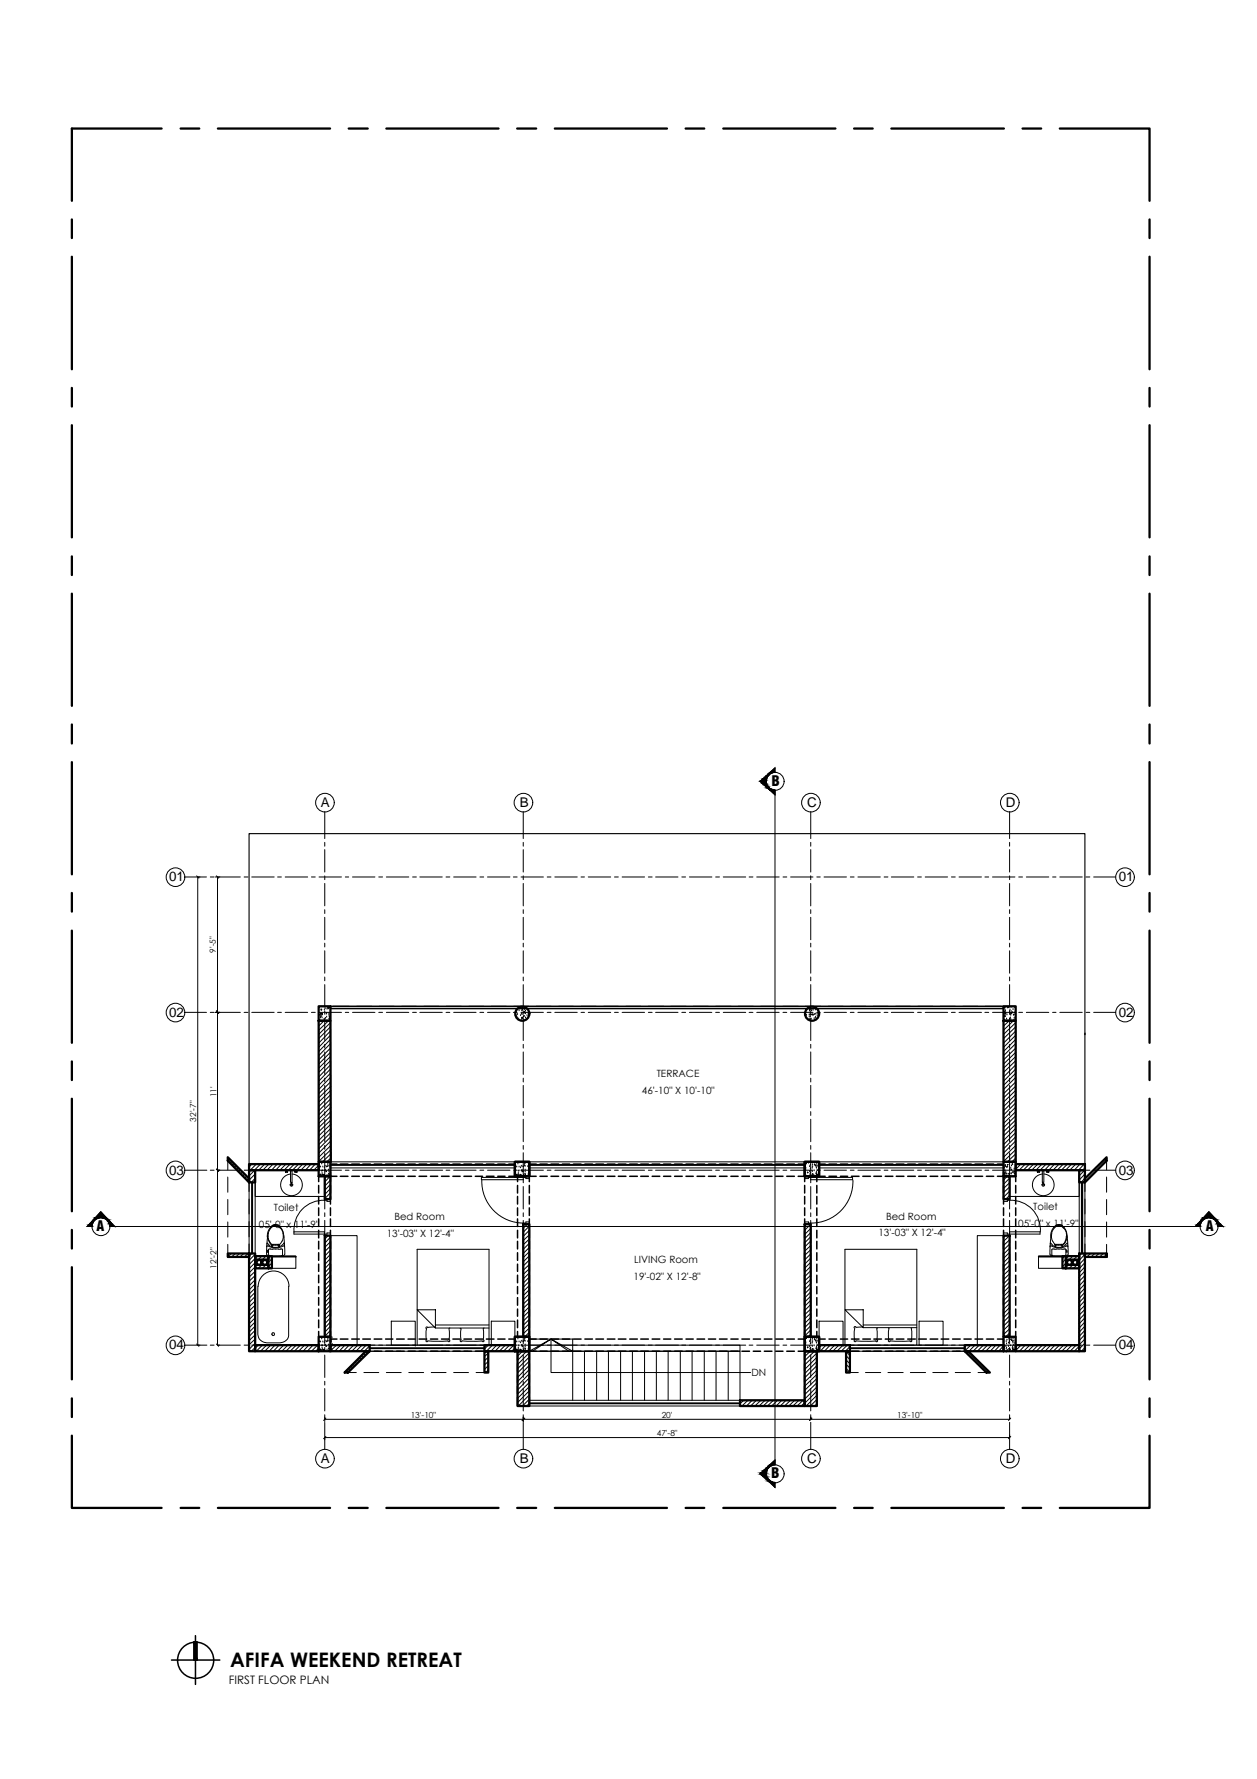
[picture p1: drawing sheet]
<svg xmlns="http://www.w3.org/2000/svg" width="210mm" height="297mm" viewBox="0 0 210 297" stroke-linecap="round" stroke-linejoin="round" font-family="sans-serif">
<defs><g id="words">
<text font-size="3.3" x="38.4" y="278.3">AFIFA WEEKEND RETREAT</text>
<g font-size="2.4">
<text x="128.8" y="131.2">B</text>
<text x="16.1" y="205.5">A</text>
<text x="201.4" y="205.5">A</text>
<text x="128.8" y="246.8">B</text>
</g>
<g font-size="2.2">
<text x="53.6" y="134.7">A</text>
<text x="86.8" y="134.7">B</text>
<text x="134.8" y="134.7">C</text>
<text x="168" y="134.7">D</text>
<text x="28.3" y="147.1">01</text>
<text x="186.8" y="147.1">01</text>
<text x="28.3" y="169.7">02</text>
<text x="186.8" y="169.7">02</text>
<text x="28.3" y="196.2">03</text>
<text x="186.8" y="196.2">03</text>
<text x="28.3" y="225.3">04</text>
<text x="186.8" y="225.3">04</text>
<text x="53.6" y="244.2">A</text>
<text x="86.8" y="244.2">B</text>
<text x="134.8" y="244.2">C</text>
<text x="168" y="244.2">D</text>
</g>
<text font-size="1.9" x="38.2" y="281.1">FIRST FLOOR PLAN</text>
<g font-size="1.7">
<text x="109.7" y="179.8">TERRACE</text>
<text x="107.2" y="182.6">46'-10&quot; X 10'-10&quot;</text>
<text x="45.7" y="202.2">Toilet</text>
<text x="65.8" y="203.7">Bed Room</text>
<text x="148" y="203.6">Bed Room</text>
<text x="172.5" y="202.1">Toilet</text>
<text x="43.2" y="205">05'-0&quot; x 11'-9&quot;</text>
<text x="64.6" y="206.5">13'-03&quot; X 12'-4&quot;</text>
<text x="146.7" y="206.4">13'-03&quot; X 12'-4&quot;</text>
<text x="170" y="204.9">05'-0&quot; x 11'-9&quot;</text>
<text x="105.8" y="213.7">19'-02&quot; X 12'-8&quot;</text>
<text x="105.9" y="210.9">LIVING Room</text>
<text x="125.5" y="229.8">DN</text>
</g>
<g font-size="1.4">
<text x="36.1" y="159.1" transform="rotate(-90 36.1 159.1)">9'-5&quot;</text>
<text x="36.1" y="183.2" transform="rotate(-90 36.1 183.2)">11'</text>
<text x="32.8" y="187.3" transform="rotate(-90 32.8 187.3)">32'-7&quot;</text>
<text x="36.1" y="211.8" transform="rotate(-90 36.1 211.8)">12'-2&quot;</text>
<text x="68.6" y="236.7">13'-10&quot;</text>
<text x="109.7" y="239.8">47'-8&quot;</text>
<text x="110.5" y="236.7">20'</text>
<text x="149.8" y="236.7">13'-10&quot;</text>
</g>
</g></defs>
<!-- layer: pln-SITE LINE -->
<g fill="none" stroke="#000" stroke-width=".38">
<path d="M12 36.6v3.2M27 21.5h-15v12M30.2 21.5h3.1M36.4 21.5h18.7M58.2 21.5h3.2M64.5 21.5h18.7M86.4 21.5h3.1M92.6 21.5h18.8M114.5 21.5h3.1M120.8 21.5h18.7M142.6 21.5h3.1M148.8 21.5h18.8"/>
<path d="M170.8 21.5h3.1M177 21.5h15v12M192 36.6v3.2M12 42.9v18.8M192 42.9v18.8M12 64.8v3.1M12 71v18.7M192 64.8v3.1M192 71v18.7M12 92.9v3.1M12 99.1v18.8M192 92.9v3.1"/>
<path d="M192 99.1v18.8M12 121v3.1M12 127.3v18.7M192 121v3.1M192 127.3v18.7M12 149.1v3.1M12 155.4v18.7M192 149.1v3.1M192 155.4v18.7M12 177.2v3.1M192 177.2v3.1M12 183.5v18.7"/>
<path d="M192 183.5v18.7M12 205.4v3.1M12 211.6v18.7M192 205.4v3.1M192 211.6v18.7M12 239.7v12.1h15M12 233.5v3.1M192 239.7v12.1h-15M192 233.5v3.1M30.2 251.8h3.1M36.4 251.8h18.7M58.2 251.8h3.2"/>
<path d="M64.5 251.8h18.7M86.4 251.8h3.1M92.6 251.8h18.8M114.5 251.8h3.1M120.8 251.8h18.7M142.6 251.8h3.1M148.8 251.8h18.8M170.8 251.8h3.1"/>
</g>
<!-- layer: ar-HATCH-1 -->
<g fill="none" stroke="#000" stroke-width=".17">
<path d="M53.3 168.1h.1l-.1 .1zM53.3 169.4h.1M53.4 170.4l-.2 .2M53.5 170.3h.1M53.5 169.2h.2l-.2 .2zM53.5 169.8h.1M53.5 169.2h.1M53.5 169.6h.2l-.1 .1zM53.6 168.5h.1M53.7 169.2h.1M53.7 168.5h.1M53.8 169.8h.1"/>
<path d="M53.8 169.2l-.1 .1zM53.8 169.3h.1M54.1 170.1h.1M54.1 170.4l-.9 .9M54.2 168.5h.1M54.3 168.3h.1M54.4 169.9h.1M54.5 169.2h.1M54.5 170.4h.1M54.5 169.7h.1M54.5 169h.1M54.6 168.3h.1"/>
<path d="M54.7 168.2h.2l-.2 .1zM54.9 168.3h.1M54.9 170.4l-1.7 1.6M54.9 169.1h.1M54.9 169.4h.1M54.9 168h.1M55 169.6h.1M55 169.7h.1l-.1 .2zM55 170l.1 .1h-.2zM55.1 169.8h.1M55.2 170.1h.1M55.2 179.9l-2 2"/>
<path d="M55.2 179.2l-2 2M55.2 178.5l-2 2M55.2 177.8l-2 2M55.2 177.1l-2 2M55.2 176.4l-2 2M55.2 175.7l-2 2M55.2 175l-2 2M55.2 174.2l-2 2.1M55.2 173.5l-2 2.1M55.2 172.8l-2 2.1M55.2 172.1l-2 2.1M55.2 171.5l-2 1.9"/>
<path d="M55.2 170.8l-2 1.9M86 169.5h.1M86.2 169.4h.1M86.2 168.7h.1M86.3 168.5h.1M86.3 169.6h.1M86.4 169.2h.1M86.5 169.9h.1M86.7 168.6h.1M86.9 169.4h.1M87.1 169.2h.1M87.1 170.3l.1 .1z"/>
<path d="M87.1 168.6h.1M87.1 168.1h.1v.1zM87.1 169.9h.2l-.2 .2zM87.2 169.9h.1M87.2 169.2h.1M87.2 168.5h.1M87.4 169.7h.1M87.4 169.6h.2l-.2 .1zM87.5 170.2h.1M87.6 168.4h.1M87.6 168.8v.1l-.1 .1zM87.6 169h.1"/>
<path d="M87.8 169.8h.1M87.8 169.1h.1M87.8 168.7h.1M88 169.4h.1M88.2 169.7h.1M88.2 169.1h.1M88.3 169h.1M134.6 168.5v.1M134.7 169.4h.1M135.1 170h.1M135.1 169.3h.1M135.1 169.6h.1"/>
<path d="M135.1 168.4h.2l-.1 .2zM135.2 168.7h.1M135.3 169.3h.1M135.3 169.6h.1M135.4 168.5h.1M135.4 169.4h.1l-.1 .1zM135.4 170h.1M135.5 168.6h.1M135.7 169.3l.1 .1h-.2zM135.8 168.5h.1M135.8 169.4h.1M136 169.9h.1"/>
<path d="M136 169.2h.1M136.1 169.8h.1M136.2 169.2h.1M136.2 168.5h.1M136.2 169.7h.1M136.5 169.1h.1M136.5 169.4h.1M136.6 168.7h.1M167.6 170.1h.1M167.8 170.2h.1M167.8 169.5h.1M167.8 168.8h.1"/>
<path d="M167.8 169.2h.1l-.1 .2zM167.8 168.1h.1M167.8 169.6l.1 .1h-.1zM167.8 170.4l-.2 .2M167.9 168.6h.1M167.9 168.9h.1M168 169.1h.1M168.1 170h.1M168.1 169.3h.1M168.3 168.1l.1 .1-.1 .1zM168.5 170.4l-.9 .9M168.6 170h.1"/>
<path d="M168.6 168.7h.1M168.7 169.2h.1M168.7 168.5h.1M168.7 169.8h.1M168.8 170.1h.1M168.8 169.4h.1M168.8 168.7h.1M168.8 168h.1M168.9 169.2l-.1-.1v.2l.2-.1M169 169h.1M169.1 168.9h.1M169.2 168.4h.1"/>
<path d="M169.2 170.2h.1M169.2 169.4h.2l-.2 .1zM169.2 170.4l-1.6 1.6M169.4 169.9h.1M169.5 169h.1l-.2 .1zM169.6 179.9l-2 2M169.6 179.2l-2 2M169.6 178.5l-2 2M169.6 177.8l-2 2M169.6 177.1l-2 2M169.6 176.4l-2 2M169.6 175.7l-2 2"/>
<path d="M169.6 175l-2 2M169.6 174.2l-2 2.1M169.6 173.5l-2 2.1M169.6 172.8l-2 2.1M169.6 172.1l-2 2.1M169.6 171.5l-2 1.9M169.6 170.8l-2 1.9M38 193.2h.1M38.4 193.5l-.3 .4M38.7 193.9l-.3 .3M39.1 194.2l-.3 .4M39.4 194.6l-.3 .3"/>
<path d="M39.8 195l-.3 .3M40.1 195.3l-.3 .3M40.5 195.7l-.3 .3M40.8 196l-.2 .3M41.2 196.4l-.3 .3M41.5 196.7l-.2 .3M41.6 197.4h.1M41.8 195.4l-.2 .2M42 194.4l-.4 .5M42.5 195.4l-.9 .9M42.6 196.7l-.6 .7M42.6 196l-1 1"/>
<path d="M42.8 194.4l-1 1M43.5 194.4l-1 1M44.2 194.4l-1 1M44.9 194.4l-1 1M45.6 194.4l-1 1M46.3 194.4l-1 1M47 194.4l-1 1M47.8 194.4l-1.1 1M48.5 194.4l-1.1 1M49.1 194.4l-1 1M49.8 194.4l-1 1M50.5 194.4l-1 1"/>
<path d="M51.2 194.4l-1 1M51.9 194.4l-.9 1M52.6 194.4l-.9 1M53.2 194.6h.1M53.2 196.2h.1M53.2 195.3l-.1 .1M53.2 194.6l-.8 .8M53.3 194.7v.1h-.1zM53.3 195.2h.1M53.4 196.1h.1l-.1 .1zM53.5 194.7h.1M53.5 196h.1"/>
<path d="M53.7 196.1h.1M53.7 195.4h.1M53.7 194.2h.1M53.8 195.8h.1M53.8 196h.1M53.8 195.3h.1M53.9 194.7h.1M53.9 194h.1M54 196.1h.2l-.2 .2zM54 196.3h.1M54.2 194.8h.1M54.2 195.3h.1"/>
<path d="M54.2 196.2h.1M54.3 194.6h.1M54.4 195.3h.1M54.4 196.4l-.2 .2M54.5 195.5v.1h-.1zM54.5 194.7l.2 .1h-.2zM54.6 196.1h.1M54.7 194.5h.1M54.7 194.2h.1M54.8 196.2h.1v.1zM54.9 195.9h.1M54.9 195.2h.1"/>
<path d="M54.9 194.1h.2l-.2 .1zM54.9 194.6h.1M54.9 195.5h.1M55 196h.1M55.1 196.3h.1M55.1 196.4l-.9 1M55.2 180.7l-2 1.9M55.2 199.9l-.3 .3M55.2 199.1l-1 1.1M55.2 198.4l-1 1.1M55.2 197.7l-1 1.1M55.2 197l-1 1.1"/>
<path d="M55.2 193.4l-.7 .6M55.2 192.7l-1.4 1.3M55.2 192l-2 1.9M55.2 191.3l-2 1.9M55.2 190.5l-2 2M55.2 189.8l-2 2M55.2 189.1l-2 2M55.2 188.4l-2 2M55.2 187.7l-2 2M55.2 187l-2 2M55.2 186.3l-2 2M55.2 185.6l-2 2"/>
<path d="M55.2 184.8l-2 2.1M55.2 184.2l-2 2M55.2 183.5l-2 2M55.2 182.8l-2 2M55.2 182.1l-2 1.9M55.2 181.4l-2 1.9M86 196.2h.1M86 194.6h.1M86 194.7l.2 .1h-.2zM86.1 195.2h.1M86.2 196.1h.1l-.1 .1zM86.3 194.7h.1"/>
<path d="M86.4 196h.1M86.5 196.1h.1M86.5 194.2h.1M86.6 195.4h.1M86.6 195.8h.1M86.6 196h.1M86.7 195.3h.1M86.7 194.7h.1M86.7 194h.1M86.8 196.3h.1M86.9 196.1h-.1v.2l.2-.2M86.9 194.8h.1"/>
<path d="M87.1 195.3h.1M87.1 194.6h.1M87.1 196.2h.1M87.2 195.3h.1M87.2 195.5l.2 .1h-.2zM87.3 194.7l.1 .1zM87.4 196.1h.1M87.6 194.5h.1M87.6 194.2h.1M87.6 195.9h.1M87.6 196.2h.2l-.2 .1zM87.7 195.2h.1"/>
<path d="M87.7 194.6h.1M87.7 195.5h.1M87.8 194.1l-.1 .1zM87.8 196h.1M87.8 196.3h.1M88.1 194.6h.1M88.2 194.1h.1M88.2 196h.1M88.3 195.3h.1M88.3 195.1h.1M134.4 195.8h.1h-.1M134.4 194.8h.1"/>
<path d="M134.4 195.7h.1M134.5 194.1h.1M134.5 194.5h.1M134.5 195.1l.1 .1-.2 .1zM134.6 194.9h.1M134.6 194.2h.1l-.1 .2zM134.7 196.2h.1M134.8 195.7l.1 .1zM135 194.1h.1M135.2 195.5h.1M135.2 194.6h.1M135.2 196.4h.1"/>
<path d="M135.3 196.3h.1M135.3 196h.1M135.3 195.7h.1M135.3 195h.1M135.3 194.4h.1M135.4 196.2h.1M135.6 194.9h.1M135.6 195.5h.1M135.7 194.6h.1M135.7 194.3h.1M135.7 196h.1l-.2 .1zM135.9 196.1h.1"/>
<path d="M136 195.3h.1M136 194.4v.1zM136.1 194.5l.2 .1h-.2zM136.3 196.2h.1M136.3 194.7h.1M136.3 195.8l.1 .1-.1 .1zM136.3 195.6h.1M136.3 194.9h.1M136.3 196h.1M136.4 194.2h.1M136.4 196.2h.1M136.5 196.2l.2-.1h-.2v.2"/>
<path d="M136.5 195.3h.1M136.5 194.6h.1M136.7 194.9h.1M136.8 195.3h.1M167.6 196.2l.2 .1h-.2zM167.7 196l.1-.2h-.1v.2M167.7 194.8h.1M167.8 196h.1M167.8 195.3h.1M167.8 194.5h.1M167.9 194.6h.1M167.9 194.4h.1"/>
<path d="M168 195.6h.1M168 195.8h.1M168.1 195.9h.1M168.1 194.8h.2l-.2 .1zM168.2 194.4h.1l-.1 .2zM168.2 196.4l-.6 .6M168.3 195.9h.1M168.5 196h.1l-.1 .1zM168.6 195.1h.1M168.6 198.9l-1 1M168.6 199.6l-.6 .6M168.6 198.2l-1 .9"/>
<path d="M168.6 197.5l-1 .9M168.6 196.7l-1 1M168.7 195.1h.1M168.8 194.9h.1M168.8 195.8h.1M168.9 195.2h.1M168.9 194.5h.1M169 195.6h.1M169 194.2h.1M169.1 194.3h.1M169.2 195.6h.1M169.4 195.8h.1"/>
<path d="M169.4 195h.1M169.4 195.6l-.1 .1zM169.4 195.9h.1M169.5 194h.1M169.6 193.4l-.6 .6M169.6 192.7l-1.4 1.3M169.6 192l-2 1.9M169.6 191.3l-2 1.9M169.6 190.5l-2 2M169.6 189.8l-2 2M169.6 189.1l-2 2M169.6 188.4l-2 2"/>
<path d="M169.6 187.7l-2 2M169.6 187l-2 2M169.6 186.3l-2 2M169.6 185.6l-2 2M169.6 184.8l-2 2.1M169.6 184.2l-2 2M169.6 183.5l-2 2M169.6 182.8l-2 2M169.6 182.1l-2 1.9M169.6 181.4l-2 1.9M169.6 180.7l-2 1.9M169.7 194.4l-.1 .2"/>
<path d="M170.4 194.4l-.8 .9M171.2 194.4l-1 1M171.9 194.4l-1 1M172.6 194.4l-1 1M173.3 194.4l-1 1M174 194.4l-1 1M174.7 194.4l-1 1M175.4 194.4l-1 1M176.1 194.4l-1 1M176.8 194.4l-1 1M177.5 194.4l-1 1M178.2 194.4l-1 1"/>
<path d="M178.9 194.4l-1 1M179.6 194.4l-1 1M180.3 194.4l-.9 1M180.4 195.4l-.2 .2M181 194.4l-.9 1M181.1 195.4l-.9 .9M181.2 196.7l-.7 .7M181.2 196l-1 1M181.2 195l-.4 .4M38.6 209.3l-.6 .6M39.3 209.3l-.6 .6M40 209.3l-.6 .6"/>
<path d="M40.7 209.3l-.6 .6M41.4 209.3l-.6 .6M41.6 209.8l-.1 .1M42 209.3l-.4 .4M42.6 219.3l-1 1M42.6 218.6l-1 1M42.6 217.9l-1 1M42.6 217.2l-1 1M42.6 216.5l-1 1M42.6 215.8l-1 1M42.6 215.1l-1 1M42.6 214.4l-1 1"/>
<path d="M42.6 213.7l-1 1M42.6 213l-1 .9M42.6 212.3l-1 .9M42.6 210.8l-1 1M42.6 209.4l-1 1M43 211.2l-1.4 1.3M43 209.7l-1.4 1.4M43.7 209.7l-.6 .6M43.7 211.2l-.6 .6M44.4 209.7l-.6 .6M44.4 211.2l-.6 .6M45.1 209.7l-.6 .6"/>
<path d="M45.4 210.9l-.9 .9M45.4 211.6l-.2 .2M45.4 210.2l-.6 .6M54.8 206.3l-.6 .6M55.2 219.3l-1 1M55.2 218.6l-1 1M55.2 217.9l-1 1M55.2 217.2l-1 1M55.2 216.5l-1 1M55.2 215.8l-1 1M55.2 215.1l-1 1M55.2 214.4l-1 1"/>
<path d="M55.2 213.7l-1 .9M55.2 213l-1 .9M55.2 212.2l-1 1M55.2 211.5l-1 1M55.2 210.8l-1 1M55.2 210.1l-1 1M55.2 209.4l-1 1M55.2 208.7l-1 1M55.2 208l-1 1M55.2 207.3l-1 1M55.2 206.6l-1 1M88.1 204.4l-.7 .6"/>
<path d="M88.4 219.6l-1 1M88.4 218.9l-1 1M88.4 218.2l-1 1M88.4 217.5l-1 .9M88.4 216.8l-1 .9M88.4 216l-1 1M88.4 215.3l-1 1M88.4 214.6l-1 1M88.4 213.9l-1 1M88.4 213.2l-1 1M88.4 212.5l-1 1.1M88.4 211.8l-1 1"/>
<path d="M88.4 211.1l-1 1M88.4 210.4l-1 1M88.4 209.7l-1 1M88.4 209l-1 1M88.4 208.3l-1 1M88.4 207.6l-1 1M88.4 206.9l-1 .9M88.4 206.2l-1 .9M88.4 205.4l-1 1M88.4 204.7l-1 1M134.7 204.4l-.3 .3M135.4 220l-1 1"/>
<path d="M135.4 219.3l-1 .9M135.4 218.6l-1 .9M135.4 217.8l-1 1M135.4 217.1l-1 1M135.4 216.4l-1 1M135.4 215.7l-1 1M135.4 215l-1 1M135.4 214.3l-1 1M135.4 213.6l-1 1M135.4 212.9l-1 1M135.4 212.2l-1 1M135.4 211.5l-1 1"/>
<path d="M135.4 210.8l-1 1M135.4 210.1l-1 1M135.4 209.4l-1 1M135.4 208.7l-1 .9M135.4 208l-1 .9M135.4 207.2l-1 1M135.4 206.5l-1 1M135.4 205.8l-1 1M135.4 205.1l-1 1M135.4 204.4l-1 1M167.9 206.3l-.3 .3M168.6 219.7l-1 1"/>
<path d="M168.6 219l-1 1M168.6 218.3l-1 1M168.6 217.6l-1 1M168.6 216.9l-1 1M168.6 216.2l-1 1M168.6 215.5l-1 1M168.6 214.8l-1 1M168.6 214.1l-1 1M168.6 213.4l-1 1M168.6 212.7l-1 1M168.6 212l-1 .9M168.6 211.3l-1 .9"/>
<path d="M168.6 210.5l-1 1M168.6 209.8l-1 1M168.6 209.1l-1 1M168.6 208.4l-1 1M168.6 207.7l-1 1M168.6 207l-1 1M168.6 206.3l-1 1M177.7 209.7l-.3 .4M178 210.9l-.6 .6M178.4 211.2l-.5 .6M178.4 209.7l-1 1.1M179.1 211.2l-.5 .6"/>
<path d="M179.1 209.7l-.5 .6M179.8 211.2l-.5 .6M179.9 209.7l-.6 .6M180.2 211.5l-.2 .3M180.2 210.1l-.2 .2M180.6 209.3l-.4 .4M181.2 219.3l-1 1M181.2 218.6l-1 1M181.2 217.9l-1 1M181.2 217.2l-1 1M181.2 216.5l-1 1M181.2 215.8l-1 1"/>
<path d="M181.2 215.1l-1 1M181.2 214.4l-1 1M181.2 213.7l-1 1M181.2 213l-1 .9M181.2 212.2l-1 1M181.2 211.5l-1 1M181.2 210.8l-1 1M181.2 210.1l-1 1M181.2 209.4l-1 1M181.4 209.3l-.2 .2M182.1 209.3l-.6 .6M182.8 209.3l-.6 .6"/>
<path d="M183.5 209.3l-.6 .6M184.2 209.3l-.6 .6M184.8 209.4l-.5 .5M42.6 225l-.6 .6M42.6 224.3l-1 1M42.6 223.6l-1 .9M42.6 222.9l-1 .9M42.6 222.1l-1 1M42.6 221.4l-1 1M42.6 220.7l-1 1M42.6 220l-1 1M43.1 224.6l-.5 .5"/>
<path d="M43.8 224.6l-1 1M44.5 224.6l-1 1M45.2 224.6l-1 1M45.9 224.6l-.9 1M46.6 224.6l-.9 1M47.4 224.6l-1 1M48.1 224.6l-1 1M48.8 224.6l-1 1M49.5 224.6l-1 1M50.2 224.6l-1.1 1M50.9 224.6l-1.1 1M51.6 224.6l-1 1"/>
<path d="M52.3 224.6l-1 1M53 224.6l-1 1M53.2 223.8h.1M53.2 225.4h.1M53.2 225.1l-.5 .5M53.3 223.9v.1h-.1zM53.3 224.4h.1M53.4 225.3h.1l-.1 .1zM53.5 223.9h.1M53.5 225.2h.1M53.7 225.3h.1M53.7 224.5h.1"/>
<path d="M53.7 223.4h.1M53.8 224.9h.1M53.8 225.2h.1M53.8 224.5h.1M53.9 223.9h.1M53.9 223.2h.1M54 225.3h.2l-.2 .2zM54 225.5h.1M54.2 224h.1M54.2 224.5h.1M54.2 225.4h.1M54.3 223.8h.1"/>
<path d="M54.4 224.5h.1M54.5 224.7v.1h-.1zM54.5 223.9h.2l-.2 .1zM54.6 225.2h.1M54.7 223.7h.1M54.7 223.5h.1M54.8 225.4h.1v.2zM54.9 225h.1M54.9 224.4h.1M54.9 223.3h.2l-.2 .1zM54.9 223.8h.1M54.9 224.7h.1"/>
<path d="M55 225.1h.1M55.1 225.6h.1M55.2 222.8l-.3 .4M55.2 222.1l-1 1M55.2 221.4l-1 1M55.2 220.7l-1 1M55.2 220l-1 1M55.3 223.8h.1M55.4 224.5h.1M55.4 223.2h.1M55.4 225.2h.1M55.5 224.3h.1"/>
<path d="M55.5 224.6l-.3 .3M56.2 224.6l-1 1M56.9 224.6l-1 1M57.5 229.2h.1M57.6 224.6l-1 1M57.8 228.9l.4 .2M58.2 228.5l.3 .3M58.3 224.6l-1 1M58.6 228.1l.3 .3M58.9 227.8l.3 .3M59.1 224.6l-1.1 1M59.3 227.4l.3 .3"/>
<path d="M59.6 227.1l.3 .2M59.8 224.6l-1.1 1M60 226.7l.3 .3M60.3 226.4l.3 .2M60.5 224.6l-1.1 1M60.7 226l.3 .3M61 225.6l.3 .3M61.2 224.6l-1.1 1M61.7 225.6h.1M61.7 225.4l-.1 .2M61.7 224.7l-.9 .9M81.2 225.6l-.3 .2"/>
<path d="M81.5 224.6l-.6 .6M81.5 228.7l-.4 .5M81.5 228l-.6 .7M81.5 227.3l-.6 .6M81.5 226.6l-.6 .6M81.5 225.9l-.6 .6M82.2 224.6l-1 1M82.9 224.6l-.9 1M83.6 224.6l-.9 1M84.4 224.6l-1 1M85.1 224.6l-1 1M85.8 224.6l-1 1"/>
<path d="M86 225.4h.1M86 223.8h.1M86 225l-.5 .6M86 223.9l.2 .1h-.2zM86.1 224.4h.1M86.2 225.3h.1l-.1 .1zM86.3 223.9h.1M86.4 225.2h.1M86.5 225.3h.1M86.5 223.4h.1M86.6 224.5h.1M86.6 224.9h.1"/>
<path d="M86.6 225.6l-.2 .1M86.6 225.2h.1M86.7 224.5h.1M86.7 223.9h.1M86.7 223.2h.1M86.8 225.5h.1M86.9 225.3h-.1v.2l.2-.2M86.9 224h.1M87.1 224.5h.1M87.1 223.8h.1M87.1 225.4h.1M87.2 224.5h.1"/>
<path d="M87.2 225.6l-.8 .8M87.2 224.7l.2 .1h-.2zM87.3 223.9h.1v.1zM87.4 225.2h.1M87.6 223.7h.1M87.6 223.5h.1M87.6 225h.1M87.6 225.4h.2l-.2 .2zM87.7 224.4h.1M87.7 223.8h.1M87.7 224.7h.1M87.8 223.3l-.1 .1z"/>
<path d="M87.8 225.1h.1M87.8 225.6h.1M87.9 225.6l-1.5 1.5M88.1 223.8h.1M88.2 223.2h.1M88.2 225.2h.1M88.3 224.5h.1M88.3 224.3h.1M88.4 234.3l-.5 .5M88.4 233.6l-1.2 1.2M88.4 232.9l-1.8 1.9M88.4 232.2l-2 2"/>
<path d="M88.4 231.5l-2 2M88.4 230.8l-2 2M88.4 230.1l-2 2M88.4 229.4l-2 2M88.4 228.7l-2 2M88.4 228l-2 2M88.4 227.3l-2 1.9M88.4 226.6l-2 1.9M88.4 225.9l-2 1.9M88.4 223.1l-.1 .1M88.4 222.4l-.8 .8M88.4 221.7l-1 1"/>
<path d="M88.4 221l-1 1M88.4 220.3l-1 1M124.2 233.8l-.6 .6M124.9 233.8l-1 1M125.6 233.8l-.9 1M126.3 233.8l-1 1M127.1 233.8l-1.1 1M127.8 233.8l-1.1 1M128.5 233.8l-1.1 1M129.2 233.8l-1.1 1M129.9 233.8l-1.1 1M130.6 233.8l-1 1"/>
<path d="M131.3 233.8l-1 1M132 233.8l-1 1M132.7 233.8l-1 1M133.4 233.8l-1 1M134.1 233.8l-1 1M134.4 224.9h.1l-.1 .1M134.4 234.2l-.6 .6M134.4 224h.1M134.4 224.9h.1M134.5 223.3h.1M134.5 223.7h.1M134.5 224.3l.1 .1-.2 .1z"/>
<path d="M134.6 224h.1M134.6 223.4l.1 .1h-.1zM134.6 225.6l-.2 .2M134.7 225.4h.1M134.8 224.9h.1v.1zM135 223.2h.1M135.2 224.7h.1M135.2 223.8h.1M135.2 225.6h.1M135.3 225.6h.1M135.3 225.1h.1M135.3 224.9h.1"/>
<path d="M135.3 224.2h.1M135.3 223.6h.1M135.3 225.6l-.9 .9M135.4 222.8l-.4 .4M135.4 222.1l-1 1M135.4 221.4l-1 1M135.4 220.7l-1 1M135.4 225.3h.1M135.6 224.1h.1M135.6 224.7h.1M135.7 223.8h.1M135.7 223.5h.1"/>
<path d="M135.7 225.2h.1l-.2 .1zM135.9 225.2h.1M136 224.5h.1M136 225.6l-1.6 1.6M136 223.5v.1zM136.1 223.7l.2 .1h-.2zM136.3 225.4h.1M136.3 223.9h.1M136.3 225h.1l-.1 .2zM136.3 224.7h.1M136.3 224.1h.1M136.3 225.2h.1"/>
<path d="M136.4 223.4h.1M136.4 225.4h.1M136.4 234.4l-.4 .4M136.4 233.7l-1.1 1.1M136.4 233l-1.8 1.8M136.4 232.3l-2 2M136.4 231.6l-2 2M136.4 230.9l-2 2M136.4 230.2l-2 2M136.4 229.5l-2 2M136.4 228.8l-2 2M136.4 228l-2 2.1"/>
<path d="M136.4 227.3l-2 2.1M136.4 226.6l-2 2.1M136.4 225.9l-2 2M136.5 225.2l.2 .1-.2 .1zM136.5 224.5h.1M136.5 223.8h.1M136.7 224.2h.1M136.8 224.5h.1M137.2 224.6l-.4 .4M137.9 224.6l-.9 1M138.6 224.6l-.9 1M139.4 224.6l-1 1"/>
<path d="M140.1 224.6l-1 1M140.8 224.6l-1 1M141.3 225.7l.6 .6M141.3 226.4l.6 .6M141.3 227.1l.6 .6M141.3 227.8l.6 .6M141.3 228.5l.6 .6M141.5 224.6l-1 1M141.9 225.6h.1M141.9 224.9l-.7 .7M161.4 224.6l-.3 .3M162.1 224.6l-1 1"/>
<path d="M162.8 224.6l-1 1M163.5 224.6l-1 1M164.2 224.6l-1 1M164.9 224.6l-1 1M165.6 224.6l-1 1M166.3 224.6l-.9 1M167 224.6l-.9 1M167.6 225.4l-.2 .2M167.6 224.7l-.8 .9M167.6 224.9h.2l-.2 .1zM167.8 223.2h.1M168 224.7h.1"/>
<path d="M168 225.1h.1M168 223.8h.1M168 225.6h.1M168.1 225.6h.1M168.1 224.9h.1M168.1 224.2h.1M168.1 223.6h.1M168.2 225.3h.1M168.4 224.1h.1M168.4 224.7h.1M168.5 223.5h.1M168.5 225.2h.1l-.1 .1z"/>
<path d="M168.5 223.8h.1M168.6 222.6l-.6 .6M168.6 221.9l-1 .9M168.6 221.1l-1 1M168.6 220.4l-1 1M168.7 225.2h.1M168.7 224.5h.1M168.8 223.5l.1 .1h-.1zM169 223.7v.1h-.1zM169 225h.2l-.1 .2zM169.1 225.4h.1M169.1 224.7h.1"/>
<path d="M169.1 225.2h.1M169.1 223.9h.1M169.2 224.1h.1M169.2 223.4h.1M169.2 225.4h.1M169.2 225.2l.2 .1-.1 .1zM169.2 224.5h.1M169.3 223.8h.1M169.5 224.2h.1M169.5 224.5h.1M169.8 224.6l-.2 .2M170.5 224.6l-.9 .9"/>
<path d="M171.2 224.6l-1 1M172 224.6l-1.1 1M172.7 224.6l-1.1 1M173.4 224.6l-1.1 1M174.1 224.6l-1.1 1M174.8 224.6l-1.1 1M175.5 224.6l-1 1M176.1 224.6l-.9 1M176.9 224.6l-1 1M177.6 224.6l-1 1M178.3 224.6l-1 1M179 224.6l-1 1"/>
<path d="M179.7 224.6l-1 1M180.2 225.6h-.1M180.2 224.8l-.8 .8M181.2 225l-.6 .6M181.2 224.3l-1 .9M181.2 223.6l-1 .9M181.2 222.8l-1 1M181.2 222.1l-1 1M181.2 221.4l-1 1M181.2 220.7l-1 1M181.2 220l-1 1"/>
</g>
<!-- layer: pln-WALL -->
<g fill="none" stroke="#000" stroke-width=".38">
<path d="M53.2 170.4h2v23.6h-2zM167.6 170.4h2v23.6h-2zM38 193.2l3.6 3.6v.6l-3.6-3.6zM41.6 194.4h11.6v1h-11.6zM41.6 195.4h1v2h-1zM54.2 196.4h1v3.8h-1zM86 194h2.4v2.4h-2.4zM134.4 194h2.4v2.4h-2.4zM167.6 196.4h1v3.8h-1zM169.6 194.4h11.6v1h-11.6zM180.2 195.4h1v2h-1zM181.2 196.8l3.6-3.6v.6l-3.6 3.6z"/>
<path d="M41.6 209.3h1v16.3h-1zM41.6 209.3v.6h-3.6v-.6h3.6v.6M42.6 209.7h2.2v.6h-2.2zM42.6 211.2h2.2v.6h-2.2zM44.8 209.7h.6v2.1h-.6zM54.2 206.3h1v16.9h-1zM87.4 204.4h1v18.8h-1zM134.4 204.4h1v18.8h-1zM167.6 206.3h1v16.9h-1zM177.4 209.7h.6v2.1h-.6zM178 209.7h2.2v.6h-2.2zM178 211.2h2.2v.6h-2.2z"/>
<path d="M180.2 209.3h1v16.3h-1zM184.8 209.3v.6h-3.6v-.6h3.6v.6M42.6 224.6h10.6v1h-10.6zM55.2 224.6h6.5v1h-6.5zM57.5 229.2l3.6-3.6h.6l-3.6 3.6zM80.9 224.6h5.1v1h-5.1zM80.9 225.6h.6v3.6h-.6v-3.6h.6M86 223.2h2.4v2.4h-2.4zM86.4 225.6h2v9.2h-2zM123.6 233.8h10.8v1h-10.8zM134.4 225.6h2v9.2h-2zM134.4 223.2h2.4v2.4h-2.4z"/>
<path d="M136.8 224.6h5.1v1h-5.1zM141.3 225.6h.6v3.6h-.6v-3.6h.6M161.1 224.6h6.5v1h-6.5zM161.1 225.6h.6l3.6 3.6h-.6zM169.6 224.6h10.6v1h-10.6z"/>
<circle cx="43.3" cy="210.8" r=".41"/>
<circle cx="44.2" cy="210.8" r=".41"/>
<circle cx="178.6" cy="210.8" r=".41"/>
<circle cx="179.5" cy="210.8" r=".41"/>
</g>
<!-- layer: pln-WALL-BELOW -->
<path d="M41.6 197.4h1v11.9h-1zM55.2 194h30.8v1h-30.8zM136.8 194h30.8v1h-30.8zM180.2 197.4h1v11.9h-1zM45.4 209.7h4v2.1h-4zM173.4 209.7h4v2.1h-4zM61.7 224.6h19.2v1h-19.2zM88.4 233.8h35.2v1h-35.2zM136.4 225.6v8.2M141.9 224.6h19.2v1h-19.2z" fill="none" stroke="#000" stroke-width=".17"/>
<!-- layer: ar-glass -->
<path d="M42 197.4h.2v11.9h-.2zM55.2 194.4h30.8v.2h-30.8zM88.4 194.4h46v.2h-46zM136.8 194.4h30.8v.2h-30.8zM180.6 197.4h.2v11.9h-.2zM45.4 209.7h4v.2h-4zM173.4 209.7h4v.2h-4zM61.7 225h19.2v.2h-19.2zM88.4 234.3h35.2v.1h-35.2zM141.9 225h19.2v.2h-19.2z" fill="none" stroke="#000" stroke-width=".19"/>
<!-- layer: 0 -->
<path d="M181.2 172.5v.2M181.2 195.4v-.2v.2" fill="none" stroke="#000" stroke-width=".25"/>
<!-- layer: 00-02 BH-1ST FLOOR -->
<g fill="none" stroke="#000" stroke-width=".25">
<path d="M28.6 277.2h8.1M32.4 274.1h.5v3.1h-.5zM32.6 273.1v8.1"/>
<circle cx="32.7" cy="277.2" r="3"/>
</g>
<path d="M32.4 274.1v3.1h.5zM32.4 274.1h.5v3.1z" fill="#000" stroke="#000" stroke-width=".17"/>
<!-- layer: Ar-DIM-02 -->
<g fill="none" stroke="#000" stroke-width=".17">
<path d="M53.2 172v2.9M53.2 176.1v2.5M53.2 179.9v2.5M55.6 168h2.7M59.6 168h2.4M63.3 168h2.5M67.1 168h2.4M70.8 168h2.5M74.5 168h2.5M78.3 168h2.5M82 168h2.5M85.8 168h2.5"/>
<path d="M89.5 168h2.5M93.3 168h2.5M97 168h2.5M100.8 168h2.5M104.5 168h2.5M108.3 168h2.5M112 168h2.6M115.8 168h2.5M119.5 168h2.5M123.3 168h2.5M127 168h2.5M130.7 168h2.6"/>
<path d="M134.5 168h2.5M138.3 168h2.5M142 168h2.5M145.8 168h2.5M149.5 168h2.5M153.3 168h2.5M157 168h2.5M160.8 168h2.5M164.5 168h2.7M169.6 172v2.9M169.6 176.1v2.5M169.6 179.9v2.5"/>
<path d="M53.2 183.6v2.5M53.2 187.4v2.5M53.2 191.1v2.9M88.4 194h46v1h-46zM169.6 183.6v2.5M169.6 187.4v2.5M169.6 191.1v2.9M88.4 225.6h35.2v8.2M88.4 224.6h35.2v1h-35.2zM88.4 223.6h7.2v10.2M88.4 220.6v5M92 223.6l3 2h.6l-3.6-2-3.1 2h-.5l3.6-2v5.6h33.3"/>
<path d="M97.6 225.6v8.2M99.6 225.6v8.2M101.6 225.6v8.2M103.6 225.6v8.2M105.6 225.6v8.2M107.6 225.6v8.2M109.6 225.6v8.2M111.6 225.6v8.2M113.6 225.6v8.2M115.6 225.6v8.2M117.6 225.6v8.2M119.6 225.6v8.2"/>
<path d="M121.6 225.6v8.2"/>
</g>
<!-- layer: column -->
<g fill="none" stroke="#000" stroke-width=".38">
<path d="M53.2 168h2v2.4h-2zM167.6 168h2v2.4h-2zM53.2 194h2v2.4h-2zM86 194h2.4v2.4h-2.4zM134.4 194h2.4v2.4h-2.4zM167.6 194h2v2.4h-2zM53.2 223.2h2v2.4h-2zM86 223.2h2.4v2.4h-2.4zM134.4 223.2h2.4v2.4h-2.4zM167.6 223.2h2v2.4h-2z"/>
<circle cx="87.2" cy="169.3" r="1.17"/>
<circle cx="135.6" cy="169.3" r="1.17"/>
</g>
<!-- layer: dim -->
<g fill="none" stroke="#000" stroke-width=".17">
<path d="M129.4 132v112.5v-.7l-2.5 2.3 2.5 2.2v-.8M129.4 129v-.8l-2.5 2.2 2.5 2.3M129.4 129a1.49 1.49 0 0 0-1.4 1.5 1.49 1.49 0 0 0 1.4 1.5M15.4 204.8a1.49 1.49 0 0 1 1.5-1.5 1.49 1.49 0 0 1 1.5 1.5M15.4 204.8h-.9l2.3-2.5 2.3 2.5h-.7h182M199.6 204.8l2.3-2.5 2.3 2.5h-.8M200.4 204.8a1.49 1.49 0 0 1 1.5-1.5 1.49 1.49 0 0 1 1.5 1.5M129.4 244.6a1.49 1.49 0 0 0-1.4 1.5 1.49 1.49 0 0 0 1.4 1.5"/>
<circle cx="129.4" cy="130.5" r="1.49"/>
<circle cx="16.9" cy="204.8" r="1.49"/>
<circle cx="201.9" cy="204.8" r="1.49"/>
<circle cx="129.4" cy="246.1" r="1.49"/>
</g>
<g fill="#000" stroke="#000" stroke-width=".17">
<path d="M128.5 131.9l.9 .1zM128.6 129l.8-.8v.8zM16.8 202.3l1 1h-1.9zM201.9 202.3l.9 1h-1.8zM128.5 247.5h.9zM128.6 244.5l.8-.7v.7z"/>
<path d="M127.1 130.3l.9 .1v-.1zM126.9 130.4l.2-.1 .9 .1z"/>
<path d="M126.9 130.4l1.1 .2v-.2zM126.9 130.4l1.1 .2h-.9z"/>
<path d="M127.1 130.6l.9 .3v-.3zM127.1 130.6l.9 .3h-.6z"/>
<path d="M127.4 130l.6 .3v-.3zM127.4 130l.6 .3h-.9z"/>
<path d="M127.4 130.9l.7 .2-.1-.2zM127.4 130.9l.7 .2h-.4z"/>
<path d="M127.7 129.8l.3 .2 .1-.2zM127.4 130l.3-.2 .3 .2z"/>
<path d="M127.7 131.1l.6 .2-.2-.2zM127.7 131.1l.6 .2h-.3z"/>
<path d="M128 129.5l.1 .3 .2-.3zM128 129.5l.1 .3h-.4z"/>
<path d="M128 131.3l.5 .3-.2-.3zM128 131.3l.5 .3h-.4z"/>
<path d="M128.2 129.3l.1 .2 .2-.2zM128 129.5l.2-.2 .1 .2z"/>
<path d="M128.1 131.6l.6 .1zM128.1 131.6l.6 .1z"/>
<path d="M128.5 131.9l.9 .1zM128.6 132h.8v.7z"/>
<path d="M128.3 129.2l.2 .1 .2-.1zM128.3 129.2l.2 .1h-.3z"/>
<path d="M128.3 131.7l.6 .1zM128.3 131.7l.6 .1h-.4z"/>
<path d="M128.5 129l.2 .2 .2-.2zM128.3 129.2l.2-.2 .2 .2z"/>
<path d="M128.5 131.8l.7 .1zM128.5 131.8l.7 .1z"/>
<path d="M128.6 129h.6zM128.6 129h.8z"/>
<path d="M128.6 129h.6zM128.6 129h.3h-.4z"/>
<path d="M14.8 204.5l.6 .3v-.3zM14.8 204.5l.6 .3h-.9z"/>
<path d="M15 204.3l.4 .2v-.2zM15 204.3l.4 .2h-.6z"/>
<path d="M15.3 204l.1 .3 .2-.3zM15.3 204l.1 .3h-.4z"/>
<path d="M15.5 203.8l.1 .2 .1-.2zM15.5 203.8l.1 .2h-.3z"/>
<path d="M15.7 203.6v.2l.2-.2zM15.7 203.6v.2h-.2z"/>
<path d="M15.8 203.5l.1 .1 .3-.1zM15.8 203.5l.1 .1h-.2z"/>
<path d="M15.9 203.3l.3 .2 .2-.2zM15.9 203.3l.3 .2h-.4z"/>
<path d="M15.9 203.3h.8zM15.9 203.3h.5z"/>
<path d="M17 203.3h.8zM17 203.3h.8z"/>
<path d="M17.3 203.3l.6 .2-.1-.2zM17.3 203.3l.6 .2z"/>
<path d="M17.5 203.5l.5 .1-.1-.1zM17.5 203.5l.5 .1z"/>
<path d="M17.8 203.6l.4 .2-.2-.2zM17.8 203.6l.4 .2h-.2z"/>
<path d="M18 203.8l.4 .2-.2-.2zM18 203.8l.4 .2h-.3z"/>
<path d="M18.1 204l.5 .3-.2-.3zM18.1 204l.5 .3h-.4z"/>
<path d="M18.2 204.3l.7 .2-.3-.2zM18.2 204.3l.7 .2h-.5z"/>
<path d="M18.4 204.5l.7 .3-.2-.3zM18.4 204.5l.7 .3h-.7z"/>
<path d="M199.8 204.5l.6 .3v-.3zM199.8 204.5l.6 .3h-.8z"/>
<path d="M200.1 204.3l.3 .2 .1-.2zM200.1 204.3l.3 .2h-.6z"/>
<path d="M200.3 204l.2 .3 .1-.3zM200.3 204l.2 .3h-.4z"/>
<path d="M200.5 203.8l.1 .2 .2-.2zM200.5 203.8l.1 .2h-.3z"/>
<path d="M200.7 203.6l.1 .2 .2-.2zM200.7 203.6l.1 .2h-.3z"/>
<path d="M200.9 203.5l.1 .1 .2-.1zM200.7 203.6l.2-.1 .1 .1z"/>
<path d="M200.9 203.3l.3 .2 .3-.2zM200.9 203.3l.3 .2h-.3z"/>
<path d="M201 203.3h.7zM200.9 203.3h.6z"/>
<path d="M202 203.3h.8zM202 203.3h.8z"/>
<path d="M202.3 203.3l.6 .2-.1-.2zM202.3 203.3l.6 .2z"/>
<path d="M202.6 203.5l.5 .1-.2-.1zM202.6 203.5l.5 .1z"/>
<path d="M202.8 203.6l.4 .2-.1-.2zM202.8 203.6l.4 .2z"/>
<path d="M203 203.8l.4 .2-.2-.2zM203 203.8l.4 .2h-.3z"/>
<path d="M203.1 204l.5 .3-.2-.3zM203.1 204l.5 .3h-.3z"/>
<path d="M203.3 204.3l.6 .2-.3-.2zM203.3 204.3l.6 .2h-.6z"/>
<path d="M203.3 204.5l.9 .3-.3-.3zM203.3 204.5l.9 .3h-.8z"/>
<path d="M127.1 245.9l.9 .2v-.2zM127.1 245.9l.9 .2h-1.1z"/>
<path d="M126.9 246.1l1.1 .1v-.1zM126.9 246.1l1.1 .1h-.9z"/>
<path d="M127.1 246.2l.9 .2v-.2zM127.1 246.2l.9 .2h-.6z"/>
<path d="M127.4 245.6l.6 .3v-.3zM127.4 245.6l.6 .3h-.9z"/>
<path d="M127.4 246.4l.7 .3-.1-.3zM127.4 246.4l.7 .3h-.4z"/>
<path d="M127.7 245.4l.3 .2 .1-.2zM127.4 245.6l.3-.2 .3 .2z"/>
<path d="M127.7 246.7l.6 .3-.2-.3zM127.7 246.7l.6 .3h-.3z"/>
<path d="M128 245.1l.1 .3 .2-.3zM128 245.1l.1 .3h-.4z"/>
<path d="M128 247l.5 .1-.2-.1zM128 247l.5 .1h-.4z"/>
<path d="M128.2 244.9l.1 .2 .2-.2zM128 245.1l.2-.2 .1 .2z"/>
<path d="M128.1 247.1l.6 .2-.2-.2zM128.1 247.1l.6 .2h-.4z"/>
<path d="M128.5 247.5h.9zM128.6 247.5h.8v.8z"/>
<path d="M128.3 244.7l.2 .2 .2-.2zM128.3 244.7l.2 .2h-.3z"/>
<path d="M128.3 247.3l.6 .2zM128.3 247.3l.6 .2h-.4z"/>
<path d="M128.5 244.6l.2 .1 .2-.1zM128.3 244.7l.2-.1 .2 .1z"/>
<path d="M128.5 247.5h.7zM128.5 247.5h.7z"/>
<path d="M128.6 244.5h.6zM128.6 244.5h.8z"/>
<path d="M128.6 244.5h.6zM128.6 244.5l.3 .1h-.4z"/>
</g>
<!-- layer: win -->
<path d="M55.2 168h112.4v.4h-112.4z" fill="none" stroke="#000" stroke-width=".25"/>
<!-- layer: centre line -->
<g fill="none" stroke="#000" stroke-width=".17">
<path d="M54.2 135.5v4.5M87.4 135.5v4.5M135.4 135.5v4.5M168.6 135.5v4.5M30.8 146.4h3.7M35.1 146.4h.7M36.4 146.4h3.7M40.8 146.4h.6M42 146.4h3.8M46.4 146.4h.6M47.6 146.4h3.8M52 146.4h.6"/>
<path d="M53.3 146.4h3.7M54.2 140.7v.6M54.2 141.9v3.7M54.2 146.2v.7M54.2 147.5v3.8M54.2 151.9v.6M54.2 153.2v3.7M54.2 157.5v.6M54.2 158.8v3.7M57.7 146.4h.5M58.9 146.4h3.7M63.2 146.4h.7"/>
<path d="M64.5 146.4h3.8M68.9 146.4h.6M70.1 146.4h3.8M74.5 146.4h.6M75.8 146.4h3.7M80.1 146.4h.7M81.4 146.4h3.8M85.7 146.4h.7M87 146.4h3.7M87.4 140.7v.6M87.4 141.9v3.7M87.4 146.2v.7"/>
<path d="M87.4 147.5v3.8M87.4 151.9v.6M87.4 153.2v3.7M87.4 157.5v.6M87.4 158.8v3.7M91.4 146.4h.6M92.6 146.4h3.8M97 146.4h.6M98.2 146.4h3.8M102.6 146.4h.7M103.9 146.4h3.7M108.3 146.4h.6"/>
<path d="M109.5 146.4h3.7M113.9 146.4h.6M115.1 146.4h3.8M119.5 146.4h.6M120.8 146.4h3.7M125.1 146.4h.6M126.4 146.4h3.7M130.7 146.4h.7M132 146.4h3.8M135.4 140.7v.6M135.4 141.9v3.7M135.4 146.2v.7"/>
<path d="M135.4 147.5v3.8M135.4 151.9v.6M135.4 153.2v3.7M135.4 157.5v.6M135.4 158.8v3.7M136.4 146.4h.6M137.6 146.4h3.8M142 146.4h.6M143.3 146.4h3.7M147.6 146.4h.7M148.8 146.4h3.8M153.2 146.4h.7"/>
<path d="M154.5 146.4h3.7M158.9 146.4h.6M160.1 146.4h3.8M164.5 146.4h.6M165.7 146.4h3.8M168.6 140.7v.6M168.6 141.9v3.7M168.6 146.2v.7M168.6 147.5v3.8M168.6 151.9v.6M168.6 153.2v3.7M168.6 157.5v.6"/>
<path d="M168.6 158.8v3.7M170.1 146.4h.7M171.4 146.4h3.7M175.8 146.4h.5M177 146.4h3.7M181.4 146.4h.6M182.6 146.4h3.7M30.8 169h3.7M35.1 169h.7M36.4 169h3.7M40.8 169h.6M42 169h3.8"/>
<path d="M46.4 169h.6M47.6 169h3.8M52 169h.6M53.3 169h3.7M54.2 163.1v.7M54.2 164.4v3.7M54.2 168.8v.6M54.2 170v3.7M54.2 174.4v.6M54.2 175.6v3.8M57.7 169h.5M58.9 169h3.7"/>
<path d="M63.2 169h.7M64.5 169h3.8M68.9 169h.6M70.1 169h3.8M74.5 169h.6M75.8 169h3.7M80.1 169h.7M81.4 169h3.8M85.7 169h.7M87 169h3.7M87.4 163.1v.7M87.4 164.4v3.7"/>
<path d="M87.4 168.8v.6M87.4 170v3.7M87.4 174.4v.6M87.4 175.6v3.8M91.4 169h.6M92.6 169h3.8M97 169h.6M98.2 169h3.8M102.6 169h.7M103.9 169h3.7M108.3 169h.6M109.5 169h3.7"/>
<path d="M113.9 169h.6M115.1 169h3.8M119.5 169h.6M120.8 169h3.7M125.1 169h.6M126.4 169h3.7M130.7 169h.7M132 169h3.8M135.4 163.1v.7M135.4 164.4v3.7M135.4 168.8v.6M135.4 170v3.7"/>
<path d="M135.4 174.4v.6M135.4 175.6v3.8M136.4 169h.6M137.6 169h3.8M142 169h.6M143.3 169h3.7M147.6 169h.7M148.8 169h3.8M153.2 169h.7M154.5 169h3.7M158.9 169h.6M160.1 169h3.8"/>
<path d="M164.5 169h.6M165.7 169h3.8M168.6 163.1v.7M168.6 164.4v3.7M168.6 168.8v.6M168.6 170v3.7M168.6 174.4v.6M168.6 175.6v3.8M170.1 169h.7M171.4 169h3.7M175.8 169h.5M177 169h3.7"/>
<path d="M181.4 169h.6M182.6 169h3.7M30.8 195.4h3.7M35.1 195.4h.7M36.4 195.4h3.7M40.8 195.4h.6M42 195.4h3.8M46.4 195.4h.6M47.6 195.4h3.8M52 195.4h.6M53.3 195.4h3.7M54.2 180v.7"/>
<path d="M54.2 181.2v3.8M54.2 185.6v.6M54.2 186.9v3.7M54.2 191.3v.6M54.2 192.5v3.8M54.2 196.9v.6M54.2 198.1v3.8M57.7 195.4h.6M58.9 195.4h3.7M63.2 195.4h.7M64.5 195.4h3.8M68.9 195.4h.6"/>
<path d="M70.1 195.4h3.8M74.5 195.4h.6M75.8 195.4h3.7M80.1 195.4h.7M81.4 195.4h3.8M85.8 195.4h.6M87 195.4h3.7M87.4 180v.7M87.4 181.2v3.8M87.4 185.6v.6M87.4 186.9v3.7M87.4 191.3v.6"/>
<path d="M87.4 192.5v3.8M87.4 196.9v.6M87.4 198.1v3.8M91.4 195.4h.6M92.6 195.4h3.8M97 195.4h.6M98.2 195.4h3.8M102.6 195.4h.7M103.9 195.4h3.7M108.3 195.4h.6M109.5 195.4h3.8M113.9 195.4h.6"/>
<path d="M115.1 195.4h3.8M119.5 195.4h.6M120.8 195.4h3.7M125.1 195.4h.6M126.4 195.4h3.7M130.7 195.4h.7M132 195.4h3.8M135.4 180v.7M135.4 181.2v3.8M135.4 185.6v.6M135.4 186.9v3.7M135.4 191.3v.6"/>
<path d="M135.4 192.5v3.8M135.4 196.9v.6M135.4 198.1v3.8M136.4 195.4h.6M137.6 195.4h3.8M142 195.4h.6M143.3 195.4h3.7M147.6 195.4h.7M148.8 195.4h3.8M153.2 195.4h.7M154.5 195.4h3.7M158.9 195.4h.6"/>
<path d="M160.1 195.4h3.8M164.5 195.4h.6M165.7 195.4h3.8M168.6 180v.7M168.6 181.2v3.8M168.6 185.6v.6M168.6 186.9v3.7M168.6 191.3v.6M168.6 192.5v3.8M168.6 196.9v.6M168.6 198.1v3.8M170.1 195.4h.7"/>
<path d="M171.4 195.4h3.7M175.8 195.4h.5M177 195.4h3.7M181.4 195.4h.6M182.6 195.4h3.7M54.2 202.5v.6M54.2 203.8v3.7M54.2 208.1v.6M54.2 209.4v3.7M54.2 213.7v.7M54.2 215v3.8M54.2 219.4v.6"/>
<path d="M87.4 202.5v.6M87.4 203.8v3.7M87.4 208.1v.6M87.4 209.4v3.7M87.4 213.7v.7M87.4 215v3.8M87.4 219.4v.6M135.4 202.5v.6M135.4 203.8v3.7M135.4 208.1v.6M135.4 209.4v3.7M135.4 213.7v.7"/>
<path d="M135.4 215v3.8M135.4 219.4v.6M168.6 202.5v.6M168.6 203.8v3.7M168.6 208.1v.6M168.6 209.4v3.7M168.6 213.7v.7M168.6 215v3.8M168.6 219.4v.6M30.8 224.6h3.7M35.1 224.6h.7M36.4 224.6h3.7"/>
<path d="M40.8 224.6h.6M42 224.6h3.8M46.4 224.6h.6M47.6 224.6h3.8M52 224.6h.6M53.3 224.6h3.7M54.2 220.6v3.7M54.2 225v.6M54.2 226.3v3.7M54.2 230.6v.7M54.2 231.8v3.8M54.2 236.2v.7"/>
<path d="M54.2 237.5v4.5M57.7 224.6h.6M58.9 224.6h3.7M63.2 224.6h.7M64.5 224.6h3.8M68.9 224.6h.6M70.1 224.6h3.8M74.5 224.6h.6M75.8 224.6h3.7M80.1 224.6h.7M81.4 224.6h3.8M85.8 224.6h.6"/>
<path d="M87 224.6h3.7M87.4 220.6v3.7M87.4 225v.6M87.4 226.3v3.7M87.4 230.6v.7M87.4 231.8v3.8M87.4 236.2v.7M87.4 237.5v4.5M91.4 224.6h.6M92.6 224.6h3.8M97 224.6h.6M98.2 224.6h3.8"/>
<path d="M102.6 224.6h.7M103.9 224.6h3.7M108.3 224.6h.6M109.5 224.6h3.8M113.9 224.6h.6M115.1 224.6h3.8M119.5 224.6h.6M120.8 224.6h3.7M125.1 224.6h.6M126.4 224.6h3.7M130.7 224.6h.7M132 224.6h3.8"/>
<path d="M135.4 220.6v3.7M135.4 225v.6M135.4 226.3v3.7M135.4 230.6v.7M135.4 231.8v3.8M135.4 236.2v.7M135.4 237.5v4.5M136.4 224.6h.6M137.6 224.6h3.8M142 224.6h.6M143.3 224.6h3.7M147.6 224.6h.7"/>
<path d="M148.8 224.6h3.8M153.2 224.6h.7M154.5 224.6h3.7M158.9 224.6h.6M160.1 224.6h3.8M164.5 224.6h.6M165.7 224.6h3.8M168.6 220.6v3.7M168.6 225v.6M168.6 226.3v3.7M168.6 230.6v.7M168.6 231.8v3.8"/>
<path d="M168.6 236.2v.7M168.6 237.5v4.5M170.1 224.6h.7M171.4 224.6h3.7M175.8 224.6h.5M177 224.6h3.7M181.4 224.6h.6M182.6 224.6h3.7"/>
</g>
<!-- layer: glass -->
<g fill="none" stroke="#000" stroke-width=".17">
<circle cx="54.3" cy="134" r="1.56"/>
<circle cx="87.4" cy="134" r="1.56"/>
<circle cx="135.4" cy="134" r="1.56"/>
<circle cx="168.6" cy="134" r="1.56"/>
<circle cx="29.3" cy="146.5" r="1.56"/>
<circle cx="187.9" cy="146.5" r="1.56"/>
<circle cx="29.3" cy="169.1" r="1.56"/>
<circle cx="187.9" cy="169.1" r="1.56"/>
<circle cx="29.3" cy="195.4" r="1.56"/>
<circle cx="187.9" cy="195.4" r="1.56"/>
<circle cx="29.3" cy="224.6" r="1.56"/>
<circle cx="187.9" cy="224.6" r="1.56"/>
<circle cx="54.3" cy="243.6" r="1.56"/>
<circle cx="87.4" cy="243.6" r="1.56"/>
<circle cx="135.4" cy="243.6" r="1.56"/>
<circle cx="168.6" cy="243.6" r="1.56"/>
</g>
<!-- layer: pln-SLAB OUTLINE-(LIGHT) -->
<path d="M181.2 195.2v-56h-139.6v56.2" fill="none" stroke="#000" stroke-width=".19"/>
<!-- layer: Ar-illustration-FUENITURE -->
<g fill="none" stroke="#000" stroke-width=".17">
<path d="M53.2 195.4h-10.6v4.4h11.6v-3.4M168.6 196.4v3.4h11.6v-3.4M55.2 206.3h4.4v18.3h-4.4zM69.7 208.6h12v16h-12zM69.7 218.7h3v3zM141.1 208.6h12v16h-12zM141.1 218.7h3v3zM163.2 206.3h4.4v18.3h-4.4zM65.3 220.6h4v4h-4zM69.3 224.6h.1M71.2 221.9l-.1 .7 .1 1.1M71.2 223.7v.3l.2-.1"/>
<path d="M71.4 221.7l-.2-.1v.3M71.5 223.9h3.3M72.6 221.6h-1.1M72.7 221.2h9M72.7 221.7h9M75 221.8l.1 .8-.1 1.1 .1 .2-.1 .1-.2-.1M75.1 221.7l-.1 .1M76.8 221.8l.2 .1M77 223.7l-.2 .2 .2 .1 .2-.1h3.3M77 221.9l-.1 .7 .1 1.1M80.7 221.8v1.9l.1 .2-.1 .1-.2-.1M80.8 221.7l-.1 .1"/>
<path d="M82 220.6h4v4h-4zM136.8 220.6h4v4h-4zM140.8 224.6h.1M142.7 221.9v2.1l.3-.1h3.3M144.1 221.6h-1.2l-.1-.1-.2 .1 .1 .2M144.1 221.2h9M144.1 221.7h9M146.4 221.8l.1 .8-.1 1.1M146.4 223.7l.1 .3-.3-.1M146.5 221.7l-.1 .1M148.3 221.7l.2 .1M148.4 221.9v2.1l.3-.1h3.3"/>
<path d="M152.2 221.8l.1 1.2-.2 .7 .2 .2-.2 .1-.1-.1M152.3 221.7l-.2 .1M153.5 220.6h4v4h-4z"/>
</g>
<!-- layer: Ar-illustration-FIX-TOILET -->
<g fill="none" stroke="#000" stroke-width=".17">
<path d="M47.7 195.4l.3 .1zM47.7 195.5h.3zM47.7 195.5h.3v.2h-.3zM47.7 195.5v.2v-.2M47.8 195.5v.2M47.9 195.5v.2M48 195.5v.2v-.2M48.5 195.4l.3 .1zM48.5 197.8h.3M48.5 195.5h.3v1.9h-.3zM48.6 196a1.81 1.81 0 0 0-1.5 2.8 1.81 1.81 0 0 0 3.1 0 1.81 1.81 0 0 0-1.4-2.8M48.6 197.6v.4"/>
<path d="M49.2 195.4l.4 .1zM49.2 195.5h.4v.2h-.4zM49.2 195.5v.2M49.3 195.5h.2zM49.3 195.5v.2M49.4 195.5v.2M49.5 195.5v.2M49.6 195.5v.2M173.2 195.4l.4 .1zM173.2 195.5h.4v.2h-.4zM173.2 195.5v.2M173.3 195.5h.2z"/>
<path d="M173.3 195.5v.2v-.2M173.4 195.5v.2M173.5 195.5v.2M173.5 195.5v.2v-.2M174 195.4l.4 .1zM174 197.8h.4M174.1 195.5h.2v1.9h-.2zM174.1 196a1.81 1.81 0 0 0-1.4 2.8 1.81 1.81 0 0 0 3.1 0 1.81 1.81 0 0 0-1.5-2.8M174.2 197.6v.4M174.8 195.4l.3 .1zM174.8 195.5h.3v.2h-.3zM174.8 195.5h.3z"/>
<path d="M174.8 195.5v.2v-.2M174.9 195.5v.2M175.1 195.5v.2v-.2M175.1 195.5v.2M44.5 208h.1M44.6 207.6h.1M44.6 208v.1M44.6 208l.3 .1M44.6 208.8v.2M44.6 206.3v.2M44.7 209.1h.1M44.7 207.5v.1"/>
<path d="M44.7 206.5v.3M44.7 207.6l.2 .2M44.7 206.3l-.1 .3M44.7 206.6l-.2 2.8 .3 .3M44.7 208.8h.1M44.7 209h.1M44.7 208.7h.1M44.8 206.8l.4 .9M44.8 209.7h2.4M44.8 208l1 .3M44.8 205.9a1.91 1.91 0 0 0 .5 1.9v.2M44.8 208.7v.8"/>
<path d="M44.9 209.6l.1 .1M44.9 209.5l.1 .1M44.9 207.9a1.75 1.75 0 0 0 2.2 0M45 208.5l-.2 .2M45 208.5h.2M45.1 207.7h.1M45.2 204.9a2.19 2.19 0 0 0-.6 1.4M45.2 208.6h.4M45.3 207.8h1.4v.2M45.3 204.8l-.1 .2M45.4 208h.1M45.4 204.7l-.2 .2"/>
<path d="M45.5 204.8l-.5 .6-.2 .5M45.5 208h.1M45.5 207.8v.2M45.6 208.5h.9M45.7 207.8v.1h-.2M45.7 204.6l-.4 .3M45.8 208.3h.4M45.8 204.5h.4M45.9 204.5l-.4 .1M46 204.5h.1M46 204.5l-.3 .1M46.1 204.5l.2 .1"/>
<path d="M46.2 204.5h.2M46.3 204.7h-.5l-.3 .1M46.3 204.7l.3 .1M46.4 207.8v.1h-.7M46.4 207.9h.1M46.4 204.6l.3 .3M46.4 204.5l.4 .4M46.5 207.8v.2M46.5 208h.1M46.6 204.8l.2 .3M46.6 208h.1M46.7 204.8l.2 .2"/>
<path d="M46.8 204.9a2.19 2.19 0 0 1 .6 1.4M46.8 208.5h.3M46.9 205.1l.4 .8M46.9 208.6h-.4M47.1 208.5l.1 .2M47.1 207.2l-.4 .6M47.1 209.6v.1M47.2 208.7v.8M47.2 209.5l-.1 .1M47.3 205.9v.8l-.2 .5M47.3 208l-1 .3M47.4 206.6l.2 2.8-.4 .3"/>
<path d="M47.4 206.3v.3M47.4 207.6l-.2 .2M47.4 207.5v.1M47.4 207.6h.1M47.4 208l-.2 .1M47.4 208l.1 .1M47.5 208h.1M175.3 208h.1M175.4 207.6h.1M175.4 208v.1M175.4 208l.3 .1M175.5 207.5v.1"/>
<path d="M175.5 207.6l.2 .2M175.5 206.6l-.2 2.8 .3 .3M175.6 209.7h2.4M175.6 208l1 .3M175.6 205.9v.8l.2 .5M175.6 209.5l.1 .1M175.6 208.7v.8M175.7 209.6l.1 .1M175.7 207.9l.5 .3 .6 .1M175.8 208.5l-.2 .2M175.8 207.2l.4 .6M175.8 208.5h.2"/>
<path d="M176 204.9a2.34 2.34 0 0 0-.6 1.7M176 208.6h.4M176 205.1l-.4 .8M176.1 207.8h1.4v.2M176.1 204.8l-.1 .2M176.1 207.8v.2M176.2 208h.1M176.3 204.8l-.3 .3M176.3 208h.1M176.3 207.9h.2M176.3 207.8v.2M176.4 208.5h.9"/>
<path d="M176.5 207.8v.1h.7M176.5 204.5l-.5 .4M176.5 204.7h.6M176.5 204.6l-.4 .3M176.5 204.7l-.2 .1M176.8 204.5h.1M176.8 204.5l-.2 .1M176.9 204.5l.2 .1M177 204.5h-.5M177 204.5l.4 .1M177.2 204.7l.2 .1M177.2 207.8v.1h.1"/>
<path d="M177.2 204.6l.3 .3M177.3 207.8v.2M177.4 208h.1M177.4 204.8l.3 .3M177.4 204.7l.2 .2M177.5 204.8l.2 .2M177.5 207.7h.2M177.6 204.9a2.19 2.19 0 0 1 .6 1.4M177.7 208.5h.2M177.7 205.1l.4 .8M177.7 208.6h-.4M177.9 208.5l.1 .2"/>
<path d="M177.9 207.2l-.4 .6M177.9 207.9l-.5 .3-.6 .1M177.9 209.6v.1M178 209h.1M178 208.7h.1M178 208.7v.8M178 209.5l-.1 .1M178.1 206.4l-.2 .8M178.1 205.9v.5M178.1 208l-.8 .3h-.7M178.1 208.8h.1M178.1 206.8l-.4 .9"/>
<path d="M178.2 206.3v.3M178.2 207.6l-.3 .2M178.2 206.5l-.1 .3M178.2 206.3v.2M178.2 208.8v.2M178.2 206.6l.2 2.8M178.2 207.5v.1M178.2 209.1h-.1M178.2 207.6h.1M178.2 208l-.2 .1M178.3 208v.1M178.3 208h.1"/>
<path d="M178.4 209.4l-.3 .3"/>
<circle cx="48.7" cy="197.8" r=".22"/>
<circle cx="174.2" cy="197.8" r=".22"/>
</g>
<!-- layer: ar-DOOR-WOOD -->
<path d="M80.4 196.6h7.4v.2h.6v-.4h-1v.6h-7zM80.5 197a7 7 0 0 0 7 7.2M134.4 196.4v.4h.6v-.2h7.4v.4h-7v-.6zM142.4 197a7 7 0 0 1-7 7.2M49.1 205.7h5.1v.6h1v-.4h-.6v.2h-5.5zM54.2 200.2h1v.4h-.6v-.2h-.4zM54.2 200.4a4.9 4.9 0 0 0-5.1 5.3M87.4 204.2h.4v-.2h.6v.4h-1zM134.4 204h.6v.2h.4v.2h-1zM167.6 205.9v.4h1v-.6h5.1v.4h-5.5v-.2zM167.6 200.2h1v.2h-.4v.2h-.6zM168.6 200.4a4.9 4.9 0 0 1 5.1 5.3" fill="none" stroke="#000" stroke-width=".17"/>
<!-- layer: Ar-DIM-01 -->
<path d="M33.4 146.4h-.4v78.2h.4M35.9 146.4h.8M36.3 146.4v49h.4h-.4v29.2h.4M35.9 169h.8M54.2 236.6v.8M87.4 236.6v.8M168.6 236.6v.4h-33.2v-.4v.4h-81.2M168.6 239.6v.4h-114.4v.4" fill="none" stroke="#000" stroke-width=".17"/>
<!-- layer: 0 -->
<path d="M32.8 146.2l.4 .4M36.1 146.2l.4 .4M36.1 168.8l.4 .4M36.1 195.2l.4 .4M32.8 224.4l.4 .4M36.1 224.4l.4 .4M54.4 236.8l-.4 .4M54.4 239.8l-.4 .4M87.6 236.8l-.4 .4M135.6 236.8l-.4 .4M168.8 236.8l-.4 .4M168.8 239.8l-.4 .4" fill="none" stroke="#000" stroke-width=".17"/>
<!-- layer: doted -->
<g fill="none" stroke="#000" stroke-width=".17">
<path d="M38 196.5v2.6M39.4 194.6l-1.4-1.4v2.1M40.3 195.5l1.3 1.3v2.1M182.6 195.5l-1.4 1.3v2.1M183.5 194.6l1.3-1.4v2.1M184.8 196.5v2.6M38 200.3v2.5M38 204v2.6M41.6 207.7v2.2h-3.6v-2.1M41.6 200.2v2.5M41.6 204v2.5M181.2 207.7v2.2h3.6v-2.1"/>
<path d="M181.2 200.2v2.5M181.2 204v2.5M184.8 200.3v2.5M184.8 204v2.6M58.9 227.8l-1.4 1.4h2M60.8 229.2h2.4M63.2 225.6h-2.1l-1.3 1.3M64.5 225.6h2.4M64.5 229.2h2.5M68.2 225.6h2.5M68.3 229.2h2.4M71.9 225.6h2.5"/>
<path d="M72 229.2h2.5M75.7 225.6h2.5M75.8 229.2h2.4M79.4 225.6h2.1v3.6h-2M143.4 225.6h-2.1v3.6h2M144.5 229.2h2.6M144.6 225.6h2.5M148.3 229.2h2.5M148.4 225.6h2.5M152 229.2h2.6M152.1 225.6h2.5M155.8 229.2h2.5"/>
<path d="M155.9 225.6h2.5M159.5 229.2h2.6M159.6 225.6h2.1l1.4 1.3M164 227.8l1.3 1.4h-2"/>
</g>
<!-- layer: ILLUSTR-TOILET FIXTURE -->
<path d="M42.6 212.6v12h6M43.1 214.8v8a1.53 1.53 0 0 0 1.5 1.4h2.1a1.41 1.41 0 0 0 1.5-1.4v-8M43.1 214.8a2.57 2.57 0 0 1 2.6-2.6 2.57 2.57 0 0 1 2.6 2.6M45.5 222.6h.3v.3h-.3z" fill="none" stroke="#000" stroke-width=".17"/>
<!-- layer: BEAM -->
<g fill="none" stroke="#000" stroke-width=".25">
<path d="M53.2 197.9v1.3M53.2 199.8v1.2M53.9 196.4h-.7v.9M54.5 196.4h.7v.9M55.2 195.7v.7h1.1M55.2 197.9v1.3M55.2 199.8v1.2M56.3 194.4h-1.1v.7M56.8 194.4h1.3M56.8 196.4h1.3M58.7 194.4h1.3M58.7 196.4h1.3"/>
<path d="M60.6 194.4h1.2M60.6 196.4h1.2M62.5 194.4h1.3M62.5 196.4h1.3M64.4 194.4h1.2M64.4 196.4h1.2M66.2 194.4h1.3M66.2 196.4h1.3M68.1 194.4h1.2M68.1 196.4h1.2M70 194.4h1.2M70 196.4h1.2"/>
<path d="M71.9 194.4h1.2M71.9 196.4h1.2M73.7 194.4h1.3M73.7 196.4h1.3M75.6 194.4h1.2M75.6 196.4h1.2M77.5 194.4h1.2M77.5 196.4h1.2M79.4 194.4h1.2M79.4 196.4h1.2M81.2 194.4h1.3M81.2 196.4h1.3"/>
<path d="M83.1 194.4h1.2M83.1 196.4h1.2M85 194.4h1v.7M86 195.7v.7h-1M86.4 197.9v1.3M86.4 199.8v1.2M87.1 196.4h-.7v.9M87.7 196.4h.7v.9M88.4 195.7v.7h1.1M88.4 197.9v1.3M88.4 199.8v1.2M89.5 194.4h-1.1v.7"/>
<path d="M90.2 194.4h1.2M90.2 196.4h1.2M92 194.4h1.3M92 196.4h1.3M93.9 194.4h1.2M93.9 196.4h1.2M95.8 194.4h1.2M95.8 196.4h1.2M97.7 194.4h1.2M97.7 196.4h1.2M99.5 194.4h1.3M99.5 196.4h1.3"/>
<path d="M101.4 194.4h1.3M101.4 196.4h1.3M103.3 194.4h1.2M103.3 196.4h1.2M105.2 194.4h1.2M105.2 196.4h1.2M107 194.4h1.3M107 196.4h1.3M108.9 194.4h1.3M108.9 196.4h1.3M110.8 194.4h1.2M110.8 196.4h1.2"/>
<path d="M112.6 194.4h1.3M112.6 196.4h1.3M114.6 194.4h1.2M114.6 196.4h1.2M116.4 194.4h1.3M116.4 196.4h1.3M118.3 194.4h1.2M118.3 196.4h1.2M120.1 194.4h1.3M120.1 196.4h1.3M122 194.4h1.3M122 196.4h1.3"/>
<path d="M123.9 194.4h1.3M123.9 196.4h1.3M125.8 194.4h1.2M125.8 196.4h1.2M127.6 194.4h1.3M127.6 196.4h1.3M129.5 194.4h1.2M129.5 196.4h1.2M131.4 194.4h1.3M131.4 196.4h1.3M133.3 194.4h1.1v.7M134.4 195.7v.7h-1.1"/>
<path d="M134.4 197.9v1.3M134.4 199.8v1.2M135.1 196.4h-.7v.9M135.7 196.4h.7v.9M136.4 197.9v1.3M136.4 199.8v1.2M136.8 195.7v.7h1M137.8 194.4h-1v.7M138.4 194.4h1.3M138.4 196.4h1.3M140.3 194.4h1.2M140.3 196.4h1.2"/>
<path d="M142.2 194.4h1.2M142.2 196.4h1.2M144.1 194.4h1.3M144.1 196.4h1.3M145.9 194.4h1.3M145.9 196.4h1.3M147.8 194.4h1.3M147.8 196.4h1.3M149.7 194.4h1.2M149.7 196.4h1.2M151.6 194.4h1.2M151.6 196.4h1.2"/>
<path d="M153.4 194.4h1.3M153.4 196.4h1.3M155.3 194.4h1.3M155.3 196.4h1.3M157.2 194.4h1.2M157.2 196.4h1.2M159.1 194.4h1.2M159.1 196.4h1.2M161 194.4h1.2M161 196.4h1.2M162.8 194.4h1.3M162.8 196.4h1.3"/>
<path d="M164.7 194.4h1.2M164.7 196.4h1.2M166.6 194.4h1v.7M167.6 195.7v.7h-1M167.6 197.9v1.3M167.6 199.8v1.2M168.3 196.4h-.7v.9M168.9 196.4h.7v.9M169.6 197.9v1.3M169.6 199.8v1.2M53.2 201.7v1.2M53.2 203.5v1.3"/>
<path d="M53.2 205.4v1.3M53.2 207.3v1.2M53.2 209.2v1.2M53.2 211.1v1.2M53.2 212.9v1.3M53.2 214.8v1.2M53.2 216.7v1.2M53.2 218.6v1.2M55.2 201.7v1.2M55.2 203.5v1.3M55.2 205.4v1.3M55.2 207.3v1.2"/>
<path d="M55.2 209.2v1.2M55.2 211.1v1.2M55.2 212.9v1.3M55.2 214.8v1.2M55.2 216.7v1.2M55.2 218.6v1.2M86.4 201.7v1.2M86.4 203.5v1.3M86.4 205.4v1.3M86.4 207.3v1.2M86.4 209.2v1.2M86.4 211.1v1.2"/>
<path d="M86.4 212.9v1.3M86.4 214.8v1.2M86.4 216.7v1.2M86.4 218.6v1.2M88.4 201.7v1.2M88.4 203.5v1.3M88.4 205.4v1.3M88.4 207.3v1.2M88.4 209.2v1.2M88.4 211.1v1.2M88.4 212.9v1.3M88.4 214.8v1.2"/>
<path d="M88.4 216.7v1.2M88.4 218.6v1.2M134.4 201.7v1.2M134.4 203.5v1.3M134.4 205.4v1.3M134.4 207.3v1.2M134.4 209.2v1.2M134.4 211.1v1.2M134.4 212.9v1.3M134.4 214.8v1.2M134.4 216.7v1.2M134.4 218.6v1.2"/>
<path d="M136.4 201.7v1.2M136.4 203.5v1.3M136.4 205.4v1.3M136.4 207.3v1.2M136.4 209.2v1.2M136.4 211.1v1.2M136.4 212.9v1.3M136.4 214.8v1.2M136.4 216.7v1.2M136.4 218.6v1.2M167.6 201.7v1.2M167.6 203.5v1.3"/>
<path d="M167.6 205.4v1.3M167.6 207.3v1.2M167.6 209.2v1.2M167.6 211.1v1.2M167.6 212.9v1.3M167.6 214.8v1.2M167.6 216.7v1.2M167.6 218.6v1.2M169.6 201.7v1.2M169.6 203.5v1.3M169.6 205.4v1.3M169.6 207.3v1.2"/>
<path d="M169.6 209.2v1.2M169.6 211.1v1.2M169.6 212.9v1.3M169.6 214.8v1.2M169.6 216.7v1.2M169.6 218.6v1.2M53.2 222.3v.9h.7M53.2 220.4v1.3M55.2 224.9v.7h1.1M55.2 222.3v.9h-.7M55.2 220.4v1.3M56.3 223.6h-1.1v.7"/>
<path d="M56.8 223.6h1.3M56.8 225.6h1.3M58.7 223.6h1.3M58.7 225.6h1.3M60.6 223.6h1.2M60.6 225.6h1.2M62.5 223.6h1.3M62.5 225.6h1.3M64.4 223.6h1.2M64.4 225.6h1.2M66.2 223.6h1.3M66.2 225.6h1.3"/>
<path d="M68.1 223.6h1.2M68.1 225.6h1.2M70 223.6h1.2M70 225.6h1.2M71.9 223.6h1.2M71.9 225.6h1.2M73.7 223.6h1.3M73.7 225.6h1.3M75.6 223.6h1.2M75.6 225.6h1.2M77.5 223.6h1.2M77.5 225.6h1.2"/>
<path d="M79.4 223.6h1.2M79.4 225.6h1.2M81.2 223.6h1.3M81.2 225.6h1.3M83.1 223.6h1.2M83.1 225.6h1.2M85 223.6h1v.7M86 224.9v.7h-1M86.4 222.3v.9h.7M86.4 233.3v1.5h.7M86.4 220.4v1.3M86.4 227.7v1.2"/>
<path d="M86.4 229.6v1.2M86.4 231.5v1.2M87.1 225.6h-.7v1.5M87.7 225.6h.7v1.5M88.4 222.3v.9h-.7M88.4 224.9v.7h1.1M88.4 220.4v1.3M88.4 227.7v1.2M88.4 229.6v1.2M88.4 231.5v1.2M88.4 233.3v1.5h-.7M89.5 223.6h-1.1v.7"/>
<path d="M90.2 223.6h1.2M90.2 225.6h1.2M92 223.6h1.3M92 225.6h1.3M93.9 223.6h1.2M93.9 225.6h1.2M95.8 223.6h1.2M95.8 225.6h1.2M97.7 223.6h1.2M97.7 225.6h1.2M99.5 223.6h1.3M99.5 225.6h1.3"/>
<path d="M101.4 223.6h1.3M101.4 225.6h1.3M103.3 223.6h1.2M103.3 225.6h1.2M105.2 223.6h1.2M105.2 225.6h1.2M107 223.6h1.3M107 225.6h1.3M108.9 223.6h1.3M108.9 225.6h1.3M110.8 223.6h1.2M110.8 225.6h1.2"/>
<path d="M112.6 223.6h1.3M112.6 225.6h1.3M114.6 223.6h1.2M114.6 225.6h1.2M116.4 223.6h1.3M116.4 225.6h1.3M118.3 223.6h1.2M118.3 225.6h1.2M120.1 223.6h1.3M120.1 225.6h1.3M122 223.6h1.3M122 225.6h1.3"/>
<path d="M123.9 223.6h1.3M123.9 225.6h1.3M125.8 223.6h1.2M125.8 225.6h1.2M127.6 223.6h1.3M127.6 225.6h1.3M129.5 223.6h1.2M129.5 225.6h1.2M131.4 223.6h1.3M131.4 225.6h1.3M133.3 223.6h1.1v.7M134.4 222.3v.9h.7"/>
<path d="M134.4 224.9v.7h-1.1M134.4 233.3v1.5h.7M134.4 220.4v1.3M134.4 227.7v1.2M134.4 229.6v1.2M134.4 231.5v1.2M135.1 225.6h-.7v1.5M135.7 225.6h.7v1.5M136.4 222.3v.9h-.7M136.4 220.4v1.3M136.4 227.7v1.2M136.4 229.6v1.2"/>
<path d="M136.4 231.5v1.2M136.4 233.3v1.5h-.7M136.8 224.9v.7h1M137.8 223.6h-1v.7M138.4 223.6h1.3M138.4 225.6h1.3M140.3 223.6h1.2M140.3 225.6h1.2M142.2 223.6h1.2M142.2 225.6h1.2M144.1 223.6h1.3M144.1 225.6h1.3"/>
<path d="M145.9 223.6h1.3M145.9 225.6h1.3M147.8 223.6h1.3M147.8 225.6h1.3M149.7 223.6h1.2M149.7 225.6h1.2M151.6 223.6h1.2M151.6 225.6h1.2M153.4 223.6h1.3M153.4 225.6h1.3M155.3 223.6h1.3M155.3 225.6h1.3"/>
<path d="M157.2 223.6h1.2M157.2 225.6h1.2M159.1 223.6h1.2M159.1 225.6h1.2M161 223.6h1.2M161 225.6h1.2M162.8 223.6h1.3M162.8 225.6h1.3M164.7 223.6h1.2M164.7 225.6h1.2M166.6 223.6h1v.7M167.6 224.9v.7h-1"/>
<path d="M167.6 222.3v.9h.7M167.6 220.4v1.3M169.6 222.3v.9h-.7M169.6 220.4v1.3"/>
</g>
<use href="#words"/>
</svg>
